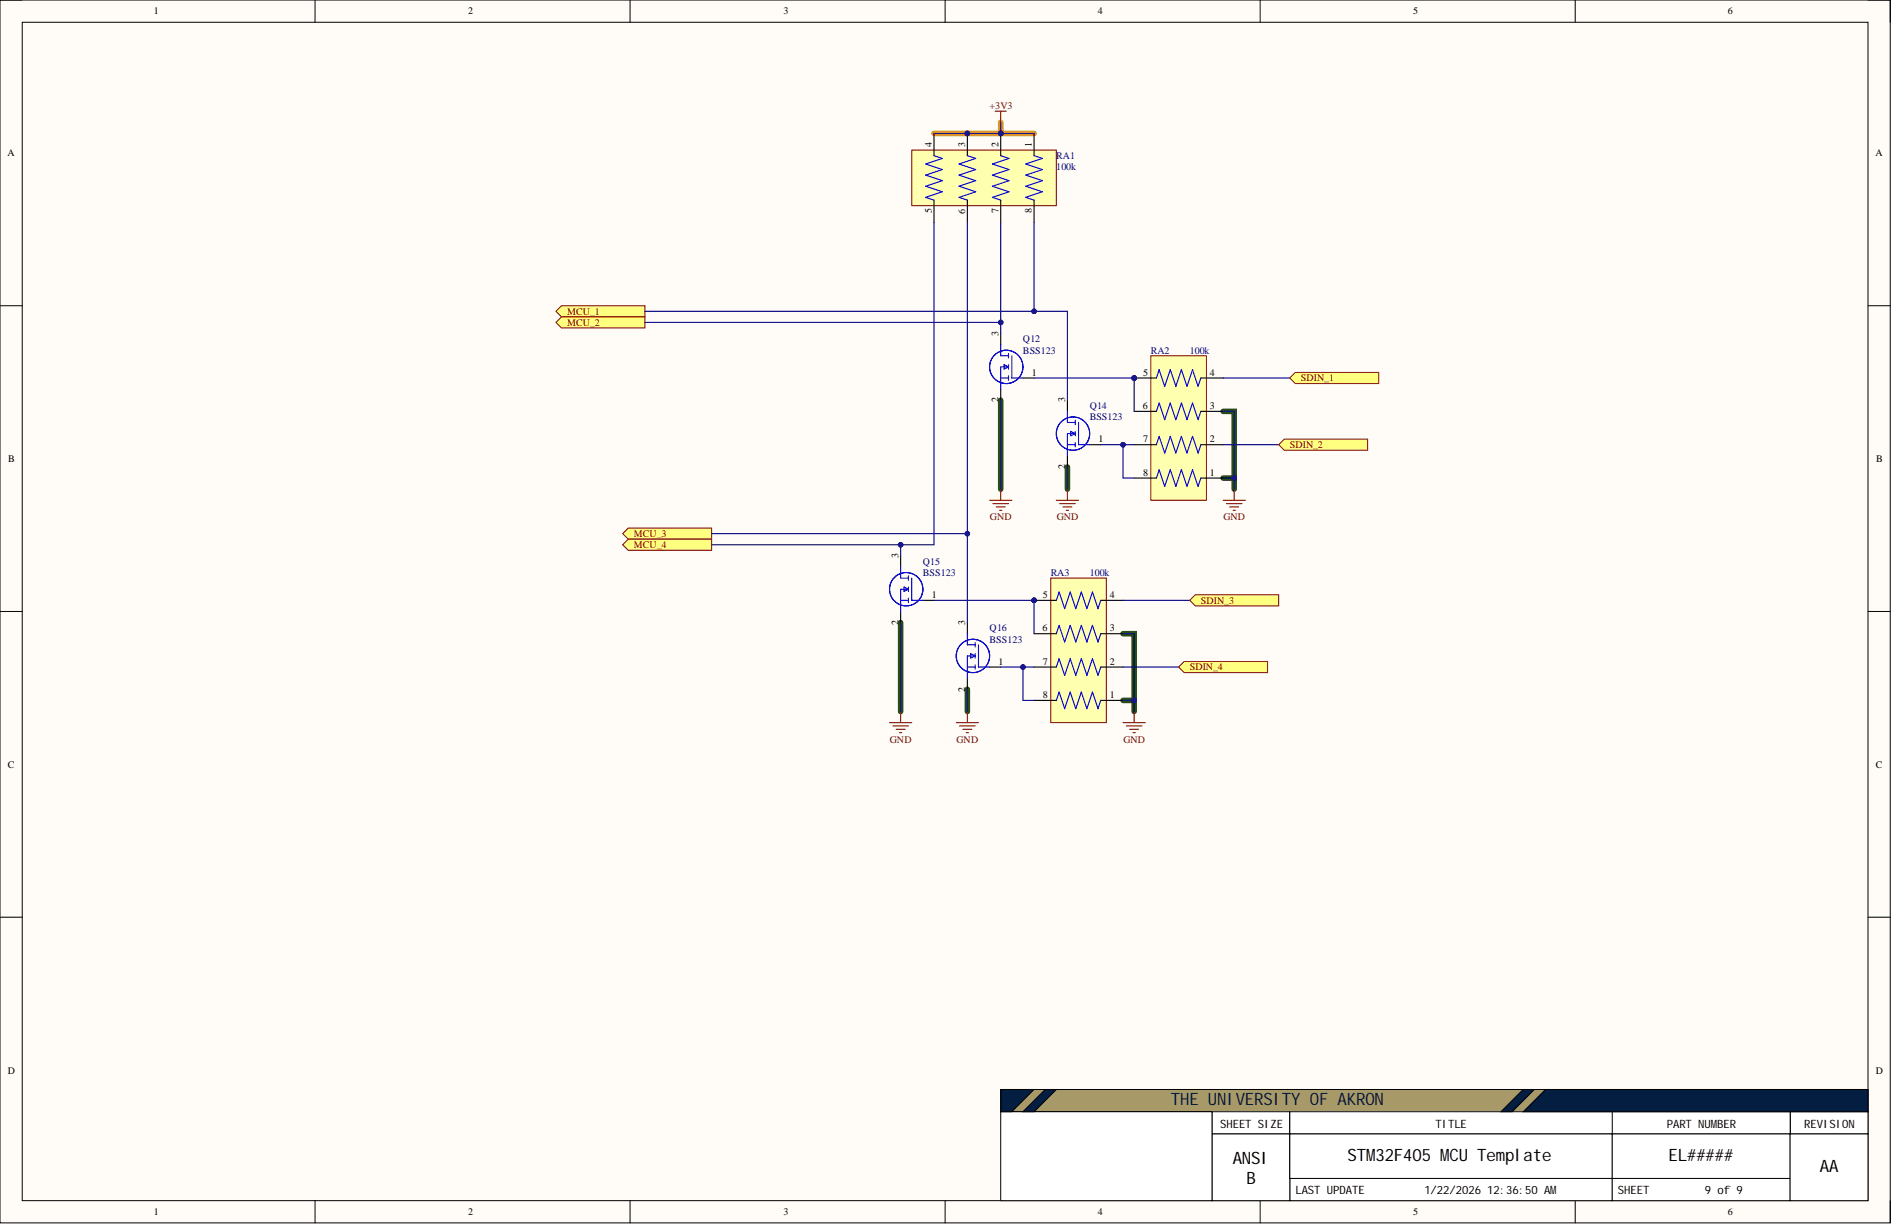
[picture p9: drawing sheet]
<svg xmlns="http://www.w3.org/2000/svg" width="431mm" height="279mm" viewBox="0 0 431 279" stroke-linecap="round" stroke-linejoin="round" font-family="sans-serif">
<defs><g id="words">
<text font-size="3.9" fill="#041e42" x="266.7" y="251.6">THE UNIVERSITY OF AKRON</text>
<g font-size="3.9">
<text x="280.8" y="265">ANSI</text>
<text x="283.9" y="269.5">B</text>
<text x="307" y="264.3">STM32F405 MCU Template</text>
<text x="380.1" y="264.3">EL#####</text>
<text x="414.5" y="266.8">AA</text>
</g>
<g font-size="2.6">
<text x="277.9" y="256.8">SHEET SIZE</text>
<text x="327" y="256.8">TITLE</text>
<text x="379.7" y="256.8">PART NUMBER</text>
<text x="411" y="256.8">REVISION</text>
<text x="295.1" y="272">LAST UPDATE</text>
<text x="324.5" y="272">1/22/2026 12:36:50 AM</text>
<text x="368.5" y="272">SHEET</text>
<text x="388.4" y="272">9 of 9</text>
</g>
<g font-size="2.3">
<text x="35" y="3.3">1</text>
<text x="106.6" y="3.3">2</text>
<text x="178.5" y="3.3">3</text>
<text x="250.1" y="3.3">4</text>
<text x="321.9" y="3.3">5</text>
<text x="393.6" y="3.3">6</text>
<text x="1.7" y="35.6">A</text>
<text x="212.3" y="33.4" transform="rotate(-90 212.3 33.4)">4</text>
<text x="219.9" y="33.4" transform="rotate(-90 219.9 33.4)">3</text>
<text x="227.5" y="33.4" transform="rotate(-90 227.5 33.4)">2</text>
<text x="235.1" y="33.4" transform="rotate(-90 235.1 33.4)">1</text>
<text x="427.2" y="35.6">A</text>
<text x="212.3" y="48.6" transform="rotate(-90 212.3 48.6)">5</text>
<text x="219.9" y="48.7" transform="rotate(-90 219.9 48.7)">6</text>
<text x="227.5" y="48.6" transform="rotate(-90 227.5 48.6)">7</text>
<text x="235.1" y="48.6" transform="rotate(-90 235.1 48.6)">8</text>
<text x="227.5" y="76.5" transform="rotate(-90 227.5 76.5)">3</text>
<text x="235.1" y="85.6">1</text>
<text x="260.4" y="85.6">5</text>
<text x="275.6" y="85.6">4</text>
<text x="227.5" y="91.6" transform="rotate(-90 227.5 91.6)">2</text>
<text x="242.7" y="91.6" transform="rotate(-90 242.7 91.6)">3</text>
<text x="260.3" y="93.2">6</text>
<text x="275.6" y="93.2">3</text>
<text x="250.2" y="100.8">1</text>
<text x="260.4" y="100.8">7</text>
<text x="275.6" y="100.8">2</text>
<text x="1.9" y="105.2">B</text>
<text x="242.7" y="106.8" transform="rotate(-90 242.7 106.8)">2</text>
<text x="427.4" y="105.2">B</text>
<text x="260.4" y="108.4">8</text>
<text x="275.6" y="108.4">1</text>
<text x="204.7" y="127.1" transform="rotate(-90 204.7 127.1)">3</text>
<text x="212.3" y="136.2">1</text>
<text x="237.6" y="136.2">5</text>
<text x="252.8" y="136.2">4</text>
<text x="204.7" y="142.3" transform="rotate(-90 204.7 142.3)">2</text>
<text x="219.9" y="142.3" transform="rotate(-90 219.9 142.3)">3</text>
<text x="237.5" y="143.8">6</text>
<text x="252.8" y="143.8">3</text>
<text x="227.5" y="151.4">1</text>
<text x="237.6" y="151.4">7</text>
<text x="252.8" y="151.4">2</text>
<text x="219.9" y="157.5" transform="rotate(-90 219.9 157.5)">2</text>
<text x="237.6" y="159">8</text>
<text x="252.8" y="159">1</text>
<text x="1.8" y="174.8">C</text>
<text x="427.3" y="174.8">C</text>
<text x="1.8" y="244.5">D</text>
<text x="427.3" y="244.5">D</text>
<text x="35" y="276.7">1</text>
<text x="106.6" y="276.7">2</text>
<text x="178.5" y="276.7">3</text>
<text x="250.1" y="276.7">4</text>
<text x="321.9" y="276.7">5</text>
<text x="393.6" y="276.7">6</text>
</g>
<g font-size="2.3" fill="#800000">
<text x="225.4" y="24.8">+3V3</text>
<text x="129.2" y="71.6">MCU_1</text>
<text x="129.2" y="74.2">MCU_2</text>
<text x="296.3" y="86.8">SDIN_1</text>
<text x="293.8" y="102">SDIN_2</text>
<text x="225.5" y="118.5">GND</text>
<text x="240.7" y="118.5">GND</text>
<text x="278.7" y="118.5">GND</text>
<text x="144.4" y="122.3">MCU_3</text>
<text x="144.4" y="124.8">MCU_4</text>
<text x="273.6" y="137.5">SDIN_3</text>
<text x="271" y="152.7">SDIN_4</text>
<text x="202.7" y="169.1">GND</text>
<text x="217.9" y="169.1">GND</text>
<text x="255.9" y="169.1">GND</text>
</g>
<g font-size="2.3" fill="#000080">
<text x="240.6" y="38.7">100k</text>
<text x="240.6" y="36.2">RA1</text>
<text x="233" y="78">Q12</text>
<text x="233" y="80.5">BSS123</text>
<text x="262.2" y="80.5">RA2</text>
<text x="271" y="80.5">100k</text>
<text x="248.2" y="93.2">Q14</text>
<text x="248.2" y="95.7">BSS123</text>
<text x="210.2" y="128.6">Q15</text>
<text x="210.2" y="131.1">BSS123</text>
<text x="239.4" y="131.1">RA3</text>
<text x="248.2" y="131.1">100k</text>
<text x="225.4" y="143.8">Q16</text>
<text x="225.4" y="146.3">BSS123</text>
</g>
</g></defs>
<path d="M0 0h430.6v278.5h-430.6z" fill-rule="evenodd" fill="#fffcf8"/>
<path d="M0 0h430.6v278.5h-430.6z" fill="none" stroke="#000" stroke-width=".23"/>
<path d="M5.1 5.1h420.4v268.3h-420.4z" fill-rule="evenodd" fill="#fffcf8"/>
<g fill="none" stroke="#000" stroke-width=".23">
<path d="M0 0h5.1M5.1 5.1h420.4v268.3h-420.4zM71.8 0v5.1M143.5 0v5.1M215.3 0v5.1M287.1 0v5.1M358.8 0v5.1M425.5 0h5.1v5.1M0 69.6h5.1M425.5 69.6h5.1M0 139.2h5.1M425.5 139.2h5.1"/>
<path d="M0 208.9h5.1M425.5 208.9h5.1M71.8 273.4v5.1M143.5 273.4v5.1M215.3 273.4v5.1M287.1 273.4v5.1M358.8 273.4v5.1M430.6 273.4v5.1"/>
</g>
<path d="M228 91.1v20.3M278.6 93.7h2.6v17.7M243.2 106.3v5.1M278.6 108.9h2.6M205.2 141.8v20.2M220.4 157v5M255.8 144.3h2.6v17.7M255.8 159.5h2.6" fill="none" stroke="#274e13" stroke-width="1.3"/>
<path d="M212.8 30.4h15.2M228 27.9v2.5h7.6" fill="none" stroke="#f90" stroke-width="1.3"/>
<path d="M228 248.1h197.5v5.1h-197.5z" fill-rule="evenodd" fill="#a89968"/>
<path d="M228 248.1h197.5v5.1h-197.5z" fill="none" stroke="#000" stroke-width=".23"/>
<path d="M276.1 253.2h17.7v5h-17.7z" fill-rule="evenodd" fill="#fff"/>
<path d="M276.1 253.2h17.7v5h-17.7z" fill="none" stroke="#000" stroke-width=".23"/>
<path d="M407.8 253.2h17.7v5h-17.7z" fill-rule="evenodd" fill="#fff"/>
<path d="M407.8 253.2h17.7v5h-17.7z" fill="none" stroke="#000" stroke-width=".23"/>
<path d="M367.3 253.2h40.5v5h-40.5z" fill-rule="evenodd" fill="#fff"/>
<path d="M367.3 253.2h40.5v5h-40.5z" fill="none" stroke="#000" stroke-width=".23"/>
<path d="M293.8 253.2h73.5v5h-73.5z" fill-rule="evenodd" fill="#fff"/>
<path d="M293.8 253.2h73.5v5h-73.5z" fill="none" stroke="#000" stroke-width=".23"/>
<path d="M293.8 268.3h73.5v5.1h-73.5z" fill-rule="evenodd" fill="#fff"/>
<path d="M293.8 268.3h73.5v5.1h-73.5z" fill="none" stroke="#000" stroke-width=".23"/>
<path d="M367.3 268.3h40.5v5.1h-40.5z" fill-rule="evenodd" fill="#fff"/>
<path d="M367.3 268.3h40.5v5.1h-40.5z" fill="none" stroke="#000" stroke-width=".23"/>
<path d="M276.1 258.2h17.7v15.2h-17.7z" fill-rule="evenodd" fill="#fff"/>
<path d="M276.1 258.2h17.7v15.2h-17.7z" fill="none" stroke="#000" stroke-width=".23"/>
<path d="M293.8 258.2h73.5v10.1h-73.5z" fill-rule="evenodd" fill="#fff"/>
<path d="M293.8 258.2h73.5v10.1h-73.5z" fill="none" stroke="#000" stroke-width=".23"/>
<path d="M367.3 258.2h40.5v10.1h-40.5z" fill-rule="evenodd" fill="#fff"/>
<path d="M367.3 258.2h40.5v10.1h-40.5z" fill="none" stroke="#000" stroke-width=".23"/>
<path d="M407.8 258.2h17.7v15.2h-17.7z" fill-rule="evenodd" fill="#fff"/>
<path d="M407.8 258.2h17.7v15.2h-17.7z" fill="none" stroke="#000" stroke-width=".23"/>
<path d="M228 253.2h48.1v20.2h-48.1z" fill-rule="evenodd" fill="#fff"/>
<path d="M228 253.2h48.1v20.2h-48.1z" fill="none" stroke="#000" stroke-width=".23"/>
<path d="M347 253.2l5.1-5.1h73.4v5.1z" fill-rule="evenodd" fill="#041e42"/>
<path d="M347 253.2l5.1-5.1h73.4v5.1z" fill="none" stroke="#000" stroke-width=".23"/>
<path d="M341.9 253.2l5.1-5.1h2.5l-5 5.1z" fill-rule="evenodd" fill="#041e42"/>
<path d="M341.9 253.2l5.1-5.1h2.5l-5 5.1z" fill="none" stroke="#000" stroke-width=".23"/>
<path d="M228 248.1h7.6l-5.1 5.1h-2.5z" fill-rule="evenodd" fill="#041e42"/>
<path d="M228 248.1h7.6l-5.1 5.1h-2.5z" fill="none" stroke="#000" stroke-width=".23"/>
<path d="M233 253.2l5.1-5.1h2.5l-5 5.1z" fill-rule="evenodd" fill="#041e42"/>
<path d="M233 253.2l5.1-5.1h2.5l-5 5.1z" fill="none" stroke="#000" stroke-width=".23"/>
<circle cx="258.4" cy="86.1" r=".51" fill="#000080"/>
<circle cx="258.4" cy="86.1" r=".51" fill="none" stroke="#000080" stroke-width=".23"/>
<path d="M262.2 81h12.6v32.9h-12.6z" fill-rule="evenodd" fill="#ffffb0"/>
<path d="M262.2 81h12.6v32.9h-12.6z" fill="none" stroke="#800000" stroke-width=".23"/>
<path d="M263.4 86.1l.7-1.9 1.2 3.8 1.3-3.8 1.3 3.8 1.2-3.8 1.3 3.8 1.3-3.8 1.2 3.8 .7-1.9M263.4 93.7l.7-1.9 1.2 3.8 1.3-3.8 1.3 3.8 1.2-3.8 1.3 3.8 1.3-3.8 1.2 3.8 .7-1.9M263.4 108.9l.7-1.9 1.2 3.8 1.3-3.8 1.3 3.8 1.2-3.8 1.3 3.8 1.3-3.8 1.2 3.8 .7-1.9M263.4 101.3l.7-1.9 1.2 3.8 1.3-3.8 1.3 3.8 1.2-3.8 1.3 3.8 1.3-3.8 1.2 3.8 .7-1.9" fill="none" stroke="#00f" stroke-width=".25"/>
<path d="M258.4 93.7h5M258.4 86.1h5M273.6 93.7h5M273.6 86.1h5M258.4 108.9h5M258.4 101.3h5M273.6 108.9h5M273.6 101.3h5" fill="none" stroke="#000" stroke-width=".25"/>
<circle cx="258.4" cy="86.1" r=".51" fill="#000080"/>
<circle cx="258.4" cy="86.1" r=".51" fill="none" stroke="#000080" stroke-width=".23"/>
<g fill="none" stroke="#800000" stroke-width=".25">
<path d="M225.4 113.9h5.1M226.2 114.7h3.5M226.9 115.4h2.1M227.7 116.2h.5M228 111.4v2.5M240.6 113.9h5.1M241.4 114.7h3.5M242.1 115.4h2.1M242.9 116.2h.5M243.2 111.4v2.5M278.6 113.9h5.1M279.4 114.7h3.5"/>
<path d="M280.1 115.4h2.1M280.9 116.2h.5M281.2 111.4v2.5"/>
</g>
<path d="M228 76v2.5M228 88.6v2.5M233 86.1h2.6M243.2 91.1v2.6M243.2 103.8v2.5M248.2 101.3h2.6" fill="none" stroke="#000" stroke-width=".25"/>
<g fill="none" stroke="#00f" stroke-width=".25">
<path d="M228 78.5v2.5h1.7M228 86.1h1.7M228.7 83l1 .5-1 .6zM229.7 83.5h-1.7v5.1M229.7 80.5v1M229.7 83v1.1M229.7 85.6v1M230.5 81v5.1h2.5M243.2 93.7v2.5h1.7M243.9 98.2l1 .5-1 .5zM244.9 98.7h-1.7v5.1M244.9 95.7v1"/>
<path d="M244.9 98.2v1M245.7 96.2v5.1h2.5M243.2 101.3h1.7M244.9 100.8v1"/>
<circle cx="229.2" cy="83.5" r="3.8"/>
<circle cx="244.4" cy="98.7" r="3.8"/>
</g>
<path d="M126.6 70.9l1.3-1.3h19v2.6h-19z" fill-rule="evenodd" fill="#ffff80"/>
<path d="M126.6 70.9l1.3-1.3h19v2.6h-19z" fill="none" stroke="#800000" stroke-width=".23"/>
<circle cx="235.6" cy="136.7" r=".51" fill="#000080"/>
<circle cx="235.6" cy="136.7" r=".51" fill="none" stroke="#000080" stroke-width=".23"/>
<path d="M239.4 131.6h12.6v33h-12.6z" fill-rule="evenodd" fill="#ffffb0"/>
<path d="M239.4 131.6h12.6v33h-12.6z" fill="none" stroke="#800000" stroke-width=".23"/>
<path d="M240.6 136.7l.7-1.9 1.2 3.8 1.3-3.8 1.3 3.8 1.2-3.8 1.3 3.8 1.3-3.8 1.2 3.8 .7-1.9M240.6 159.5l.7-1.9 1.2 3.8 1.3-3.8 1.3 3.8 1.2-3.8 1.3 3.8 1.3-3.8 1.2 3.8 .7-1.9M240.6 151.9l.7-1.9 1.2 3.8 1.3-3.8 1.3 3.8 1.2-3.8 1.3 3.8 1.3-3.8 1.2 3.8 .7-1.9M240.6 144.3l.7-1.9 1.2 3.8 1.3-3.8 1.3 3.8 1.2-3.8 1.3 3.8 1.3-3.8 1.2 3.8 .7-1.9" fill="none" stroke="#00f" stroke-width=".25"/>
<path d="M235.6 136.7h5M250.8 136.7h5M235.6 159.5h5M235.6 151.9h5M235.6 144.3h5M250.8 159.5h5M250.8 151.9h5M250.8 144.3h5" fill="none" stroke="#000" stroke-width=".25"/>
<circle cx="235.6" cy="136.7" r=".51" fill="#000080"/>
<circle cx="235.6" cy="136.7" r=".51" fill="none" stroke="#000080" stroke-width=".23"/>
<g fill="none" stroke="#800000" stroke-width=".25">
<path d="M202.6 164.6h5.1M203.4 165.3h3.5M204.2 166.1h2M204.9 166.8h.5M205.2 162v2.6M217.8 164.6h5.1M218.6 165.3h3.5M219.3 166.1h2.1M220.1 166.8h.5M220.4 162v2.6M255.8 164.6h5.1M256.6 165.3h3.5"/>
<path d="M257.3 166.1h2.1M258.1 166.8h.5M258.4 162v2.6"/>
</g>
<path d="M205.2 126.6v2.5M205.2 139.2v2.6M210.2 136.7h2.6M220.4 141.8v2.5M220.4 154.4v2.6M225.4 151.9h2.6" fill="none" stroke="#000" stroke-width=".25"/>
<g fill="none" stroke="#00f" stroke-width=".25">
<path d="M205.2 129.1v2.5h1.7M205.2 136.7h1.7M205.9 133.7l1 .5-1 .5zM206.9 134.2h-1.7v5M206.9 131.1v1M206.9 133.7v1M206.9 136.2v1M207.7 131.6v5.1h2.5M220.4 144.3v2.5h1.7M220.4 151.9h1.7M221.1 148.9l1 .5-1 .5zM222.1 149.4h-1.7v5"/>
<path d="M222.1 146.3v1M222.1 148.9v1M222.1 151.4v1M222.9 146.8v5.1h2.5"/>
<circle cx="206.4" cy="134.2" r="3.8"/>
<circle cx="221.6" cy="149.4" r="3.8"/>
</g>
<path d="M126.6 73.4l1.3-1.2h19v2.5h-19z" fill-rule="evenodd" fill="#ffff80"/>
<path d="M126.6 73.4l1.3-1.2h19v2.5h-19z" fill="none" stroke="#800000" stroke-width=".23"/>
<circle cx="228" cy="30.4" r=".51" fill="#000080"/>
<circle cx="228" cy="30.4" r=".51" fill="none" stroke="#000080" stroke-width=".23"/>
<circle cx="220.4" cy="30.4" r=".51" fill="#000080"/>
<circle cx="220.4" cy="30.4" r=".51" fill="none" stroke="#000080" stroke-width=".23"/>
<path d="M207.7 34.2h32.9v12.6h-32.9z" fill-rule="evenodd" fill="#ffffb0"/>
<path d="M207.7 34.2h32.9v12.6h-32.9z" fill="none" stroke="#800000" stroke-width=".23"/>
<path d="M212.8 35.4l1.9 .7-3.8 1.2 3.8 1.3-3.8 1.3 3.8 1.2-3.8 1.3 3.8 1.3-3.8 1.2 1.9 .7M220.4 35.4l1.9 .7-3.8 1.2 3.8 1.3-3.8 1.3 3.8 1.2-3.8 1.3 3.8 1.3-3.8 1.2 1.9 .7M228 35.4l1.9 .7-3.8 1.2 3.8 1.3-3.8 1.3 3.8 1.2-3.8 1.3 3.8 1.3-3.8 1.2 1.9 .7M235.6 35.4l1.9 .7-3.8 1.2 3.8 1.3-3.8 1.3 3.8 1.2-3.8 1.3 3.8 1.3-3.8 1.2 1.9 .7" fill="none" stroke="#00f" stroke-width=".25"/>
<path d="M228 30.4v5M235.6 30.4v5" fill="none" stroke="#000" stroke-width=".25"/>
<circle cx="228" cy="30.4" r=".51" fill="#000080"/>
<circle cx="228" cy="30.4" r=".51" fill="none" stroke="#000080" stroke-width=".23"/>
<path d="M220.4 30.4v5" fill="none" stroke="#000" stroke-width=".25"/>
<circle cx="220.4" cy="30.4" r=".51" fill="#000080"/>
<circle cx="220.4" cy="30.4" r=".51" fill="none" stroke="#000080" stroke-width=".23"/>
<path d="M212.8 30.4v5M212.8 45.6v5M220.4 45.6v5M228 45.6v5M235.6 45.6v5" fill="none" stroke="#000" stroke-width=".25"/>
<path d="M226.7 25.3h2.5M228 25.3v2.6" fill="none" stroke="#800000" stroke-width=".25"/>
<path d="M258.4 86.1v7.6" fill="none" stroke="#000080" stroke-width=".25"/>
<circle cx="258.4" cy="86.1" r=".51" fill="#000080"/>
<circle cx="258.4" cy="86.1" r=".51" fill="none" stroke="#000080" stroke-width=".23"/>
<path d="M258.4 101.3h-2.6v7.6h2.6" fill="none" stroke="#000080" stroke-width=".25"/>
<circle cx="255.8" cy="101.3" r=".51" fill="#000080"/>
<circle cx="255.8" cy="101.3" r=".51" fill="none" stroke="#000080" stroke-width=".23"/>
<path d="M278.6 108.9h2.6" fill="none" stroke="#000080" stroke-width=".25"/>
<circle cx="281.2" cy="108.9" r=".51" fill="#000080"/>
<circle cx="281.2" cy="108.9" r=".51" fill="none" stroke="#000080" stroke-width=".23"/>
<path d="M250.8 101.3h5" fill="none" stroke="#000080" stroke-width=".25"/>
<circle cx="255.8" cy="101.3" r=".51" fill="#000080"/>
<circle cx="255.8" cy="101.3" r=".51" fill="none" stroke="#000080" stroke-width=".23"/>
<path d="M235.6 86.1h22.8M243.2 106.3v5.1" fill="none" stroke="#000080" stroke-width=".25"/>
<circle cx="258.4" cy="86.1" r=".51" fill="#000080"/>
<circle cx="258.4" cy="86.1" r=".51" fill="none" stroke="#000080" stroke-width=".23"/>
<path d="M228 91.1v20.3M278.6 93.7h2.6v17.7M278.6 86.1h15.2M278.6 101.3h12.7" fill="none" stroke="#000080" stroke-width=".25"/>
<circle cx="281.2" cy="108.9" r=".51" fill="#000080"/>
<circle cx="281.2" cy="108.9" r=".51" fill="none" stroke="#000080" stroke-width=".23"/>
<path d="M146.9 70.9h96.3v20.2" fill="none" stroke="#000080" stroke-width=".25"/>
<circle cx="235.6" cy="70.9" r=".51" fill="#000080"/>
<circle cx="235.6" cy="70.9" r=".51" fill="none" stroke="#000080" stroke-width=".23"/>
<path d="M235.6 136.7v7.6" fill="none" stroke="#000080" stroke-width=".25"/>
<circle cx="235.6" cy="136.7" r=".51" fill="#000080"/>
<circle cx="235.6" cy="136.7" r=".51" fill="none" stroke="#000080" stroke-width=".23"/>
<path d="M235.6 151.9h-2.6v7.6h2.6" fill="none" stroke="#000080" stroke-width=".25"/>
<circle cx="233" cy="151.9" r=".51" fill="#000080"/>
<circle cx="233" cy="151.9" r=".51" fill="none" stroke="#000080" stroke-width=".23"/>
<path d="M255.8 159.5h2.6" fill="none" stroke="#000080" stroke-width=".25"/>
<circle cx="258.4" cy="159.5" r=".51" fill="#000080"/>
<circle cx="258.4" cy="159.5" r=".51" fill="none" stroke="#000080" stroke-width=".23"/>
<path d="M228 151.9h5" fill="none" stroke="#000080" stroke-width=".25"/>
<circle cx="233" cy="151.9" r=".51" fill="#000080"/>
<circle cx="233" cy="151.9" r=".51" fill="none" stroke="#000080" stroke-width=".23"/>
<path d="M212.8 136.7h22.8M220.4 157v5" fill="none" stroke="#000080" stroke-width=".25"/>
<circle cx="235.6" cy="136.7" r=".51" fill="#000080"/>
<circle cx="235.6" cy="136.7" r=".51" fill="none" stroke="#000080" stroke-width=".23"/>
<path d="M255.8 136.7h15.2M205.2 141.8v20.2M255.8 144.3h2.6v17.7M255.8 151.9h12.7" fill="none" stroke="#000080" stroke-width=".25"/>
<circle cx="258.4" cy="159.5" r=".51" fill="#000080"/>
<circle cx="258.4" cy="159.5" r=".51" fill="none" stroke="#000080" stroke-width=".23"/>
<path d="M146.9 73.4h81.1" fill="none" stroke="#000080" stroke-width=".25"/>
<circle cx="228" cy="73.4" r=".51" fill="#000080"/>
<circle cx="228" cy="73.4" r=".51" fill="none" stroke="#000080" stroke-width=".23"/>
<path d="M228 27.9v2.5h7.6" fill="none" stroke="#000080" stroke-width=".25"/>
<circle cx="228" cy="30.4" r=".51" fill="#000080"/>
<circle cx="228" cy="30.4" r=".51" fill="none" stroke="#000080" stroke-width=".23"/>
<path d="M212.8 30.4h15.2" fill="none" stroke="#000080" stroke-width=".25"/>
<circle cx="220.4" cy="30.4" r=".51" fill="#000080"/>
<circle cx="220.4" cy="30.4" r=".51" fill="none" stroke="#000080" stroke-width=".23"/>
<circle cx="228" cy="30.4" r=".51" fill="#000080"/>
<circle cx="228" cy="30.4" r=".51" fill="none" stroke="#000080" stroke-width=".23"/>
<path d="M228 50.6v25.4" fill="none" stroke="#000080" stroke-width=".25"/>
<circle cx="228" cy="73.4" r=".51" fill="#000080"/>
<circle cx="228" cy="73.4" r=".51" fill="none" stroke="#000080" stroke-width=".23"/>
<path d="M235.6 50.6v20.3" fill="none" stroke="#000080" stroke-width=".25"/>
<circle cx="235.6" cy="70.9" r=".51" fill="#000080"/>
<circle cx="235.6" cy="70.9" r=".51" fill="none" stroke="#000080" stroke-width=".23"/>
<path d="M220.4 50.6v91.2" fill="none" stroke="#000080" stroke-width=".25"/>
<circle cx="220.4" cy="121.5" r=".51" fill="#000080"/>
<circle cx="220.4" cy="121.5" r=".51" fill="none" stroke="#000080" stroke-width=".23"/>
<path d="M212.8 50.6v73.4h-7.6v2.6" fill="none" stroke="#000080" stroke-width=".25"/>
<circle cx="205.2" cy="124" r=".51" fill="#000080"/>
<circle cx="205.2" cy="124" r=".51" fill="none" stroke="#000080" stroke-width=".23"/>
<path d="M141.8 121.5l1.3-1.2h19v2.5h-19z" fill-rule="evenodd" fill="#ffff80"/>
<path d="M141.8 121.5l1.3-1.2h19v2.5h-19z" fill="none" stroke="#800000" stroke-width=".23"/>
<path d="M141.8 124l1.3-1.2h19v2.5h-19z" fill-rule="evenodd" fill="#ffff80"/>
<path d="M141.8 124l1.3-1.2h19v2.5h-19z" fill="none" stroke="#800000" stroke-width=".23"/>
<path d="M162.1 124h43.1" fill="none" stroke="#000080" stroke-width=".25"/>
<circle cx="205.2" cy="124" r=".51" fill="#000080"/>
<circle cx="205.2" cy="124" r=".51" fill="none" stroke="#000080" stroke-width=".23"/>
<path d="M162.1 121.5h58.3" fill="none" stroke="#000080" stroke-width=".25"/>
<circle cx="220.4" cy="121.5" r=".51" fill="#000080"/>
<circle cx="220.4" cy="121.5" r=".51" fill="none" stroke="#000080" stroke-width=".23"/>
<path d="M293.8 86.1l1.3-1.3h19v2.5h-19z" fill-rule="evenodd" fill="#ffff80"/>
<path d="M293.8 86.1l1.3-1.3h19v2.5h-19z" fill="none" stroke="#800000" stroke-width=".23"/>
<path d="M291.3 101.3l1.2-1.3h19v2.5h-19z" fill-rule="evenodd" fill="#ffff80"/>
<path d="M291.3 101.3l1.2-1.3h19v2.5h-19z" fill="none" stroke="#800000" stroke-width=".23"/>
<path d="M271 136.7l1.3-1.3h19v2.6h-19z" fill-rule="evenodd" fill="#ffff80"/>
<path d="M271 136.7l1.3-1.3h19v2.6h-19z" fill="none" stroke="#800000" stroke-width=".23"/>
<path d="M268.5 151.9l1.3-1.3h18.9v2.6h-18.9z" fill-rule="evenodd" fill="#ffff80"/>
<path d="M268.5 151.9l1.3-1.3h18.9v2.6h-18.9z" fill="none" stroke="#800000" stroke-width=".23"/>
<use href="#words"/>
</svg>
